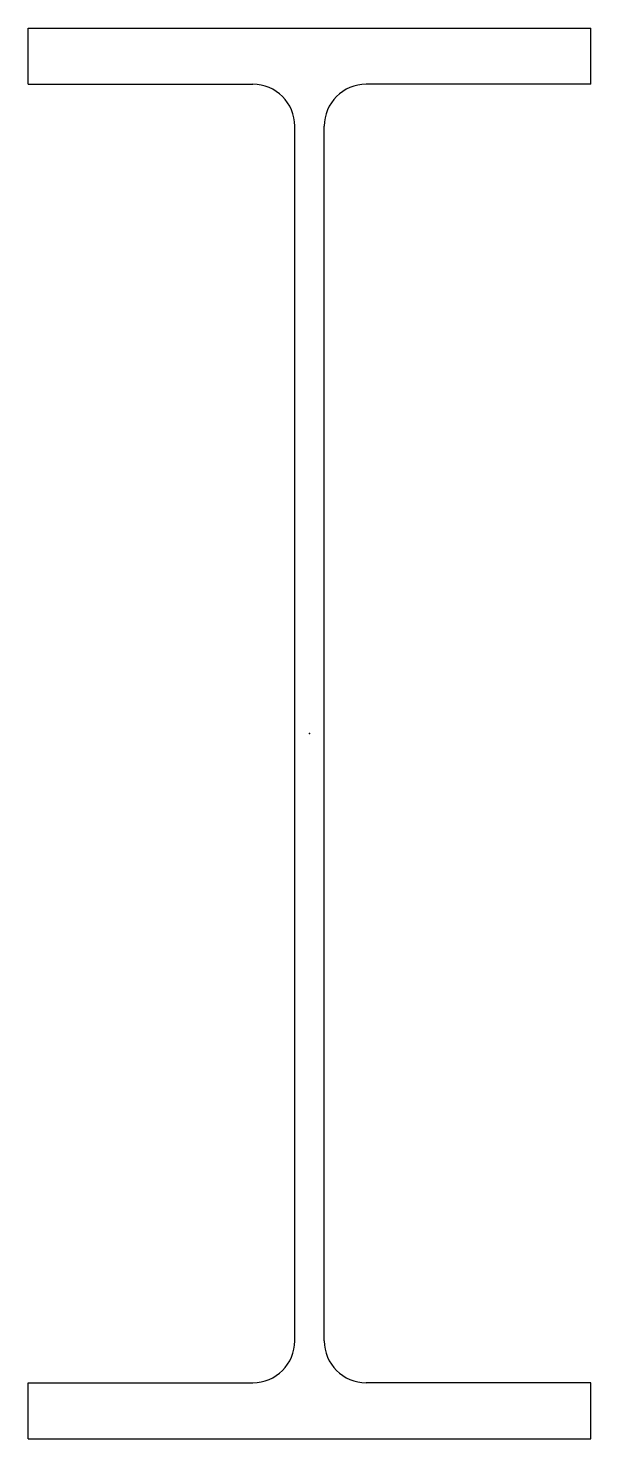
# Model space of a CAD drawing. Header units: millimetres. Extents: x -201 to 201, y -504 to 504.
import ezdxf

# ---------------------------------------------------------------- set-up
doc = ezdxf.new("R2010")
doc.units = ezdxf.units.MM
doc.layers.add('Profile', color=7, linetype='Continuous')

msp = doc.modelspace()

# ---------------------------------------------------------------- linework, layer by layer
at = {"layer": 'Profile'}
for p, q in [((-201, 504), (201, 504)), ((-201, 464), (-201, 504)), ((201, 464), (201, 504)), ((-201, 464), (-40.5, 464)), ((201, 464), (40.5, 464)), ((-10.5, -434), (-10.5, 434)), ((10.5, -434), (10.5, 434)), ((-201, -504), (-201, -464)), ((-201, -464), (-40.5, -464)), ((201, -464), (40.5, -464)), ((201, -504), (201, -464)), ((-201, -504), (201, -504))]:
    msp.add_line(p, q, dxfattribs=at)
for centre, start, end in [((-40.5, 434), 0, 90), ((40.5, 434), 90, 180), ((-40.5, -434), 270, 0), ((40.5, -434), 180, 270)]:
    msp.add_arc(centre, 30, start, end, dxfattribs=at)
msp.add_point((0, 0), dxfattribs=at)

doc.saveas('drawing.dxf')
